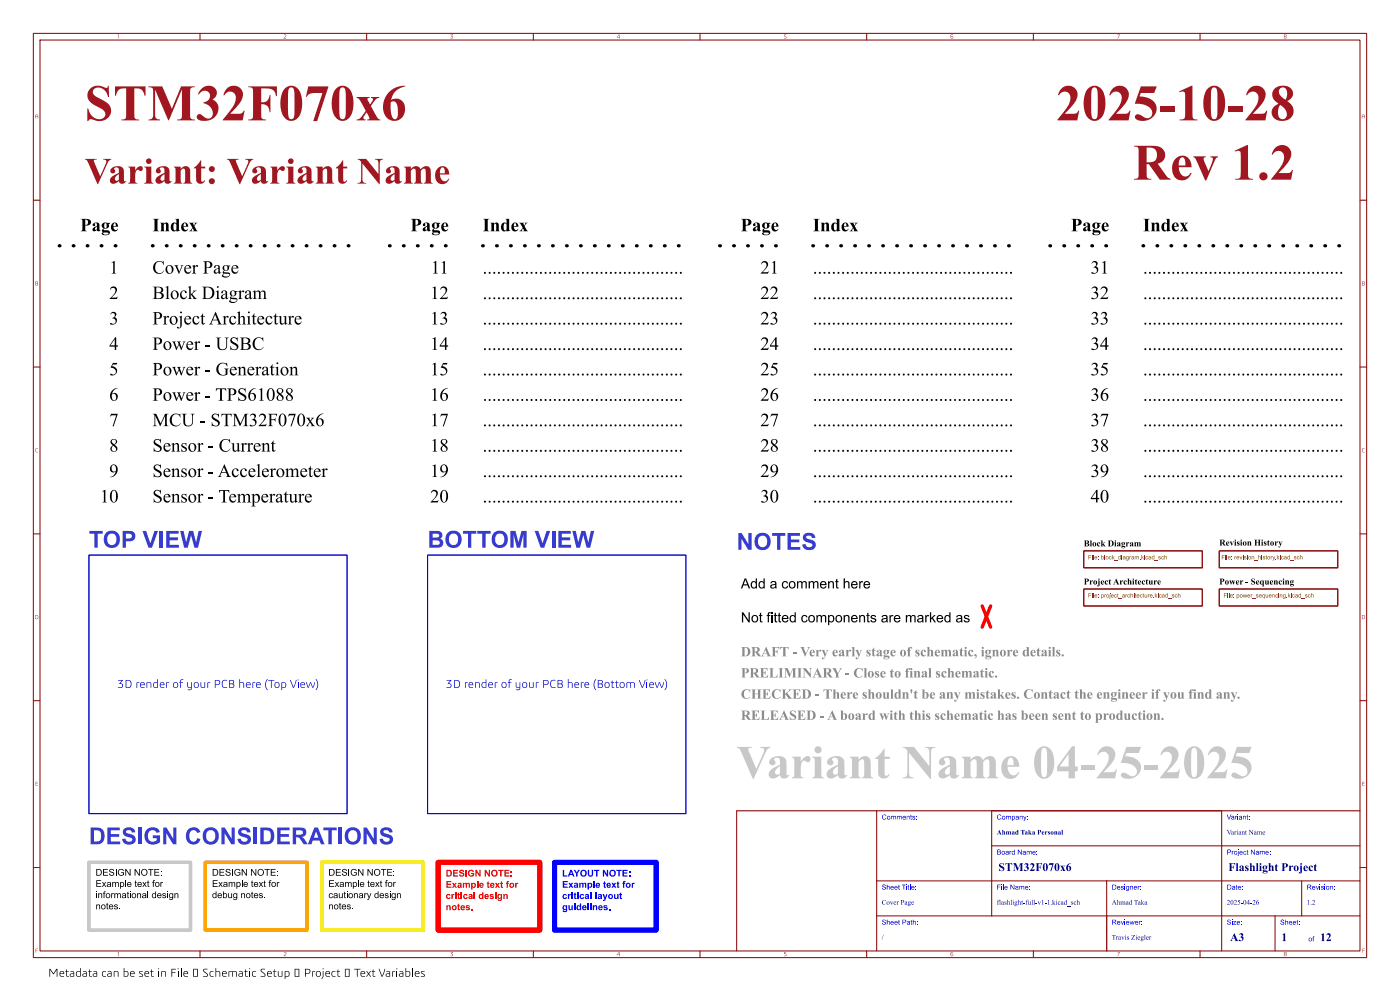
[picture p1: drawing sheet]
<svg xmlns="http://www.w3.org/2000/svg" width="420mm" height="297mm" viewBox="0 0 420 297" stroke-linecap="round" stroke-linejoin="round" font-family="sans-serif">
<defs><g id="words">
<g font-size="15.3" fill="#a21622">
<text x="25.4" y="37.9">STM32F070x6</text>
<text x="316.8" y="37.9">2025-10-28</text>
<text x="339.9" y="55.7">Rev1.2</text>
</g>
<text font-size="14.2" fill="#c8c8c8" x="221" y="235">VariantName04-25-2025</text>
<text font-size="11.1" fill="#a21622" x="25.4" y="56.4">Variant:VariantName</text>
<g font-size="7" fill="#353ccf">
<text x="26.7" y="165">TOP VIEW</text>
<text x="128.3" y="165">BOTTOM VIEW</text>
<text x="221" y="165.6">NOTES</text>
<text x="26.7" y="253.9">DESIGN CONSIDERATIONS</text>
</g>
<g font-size="5.6">
<text x="24.1" y="70">Page</text>
<text x="45.7" y="70">Index</text>
<text x="123.1" y="70">Page</text>
<text x="144.8" y="70">Index</text>
<text x="222.2" y="70">Page</text>
<text x="243.8" y="70">Index</text>
<text x="321.2" y="70">Page</text>
<text x="342.9" y="70">Index</text>
<text x="32.8" y="82.7">1</text>
<text x="45.7" y="82.7">CoverPage</text>
<text x="129.2" y="82.7">11</text>
<text x="144.8" y="82.7">...........................................</text>
<text x="228.1" y="82.7">21</text>
<text x="243.8" y="82.7">...........................................</text>
<text x="327.1" y="82.7">31</text>
<text x="342.9" y="82.7">...........................................</text>
<text x="32.8" y="90.3">2</text>
<text x="45.7" y="90.3">Block Diagram</text>
<text x="129" y="90.3">12</text>
<text x="144.8" y="90.3">...........................................</text>
<text x="228.1" y="90.3">22</text>
<text x="243.8" y="90.3">...........................................</text>
<text x="327.1" y="90.3">32</text>
<text x="342.9" y="90.3">...........................................</text>
<text x="32.8" y="97.9">3</text>
<text x="45.7" y="97.9">ProjectArchitecture</text>
<text x="129" y="97.9">13</text>
<text x="144.8" y="97.9">...........................................</text>
<text x="228.1" y="97.9">23</text>
<text x="243.8" y="97.9">...........................................</text>
<text x="327.1" y="97.9">33</text>
<text x="342.9" y="97.9">...........................................</text>
<text x="32.8" y="105.5">4</text>
<text x="45.7" y="105.5">Power- USBC</text>
<text x="129" y="105.5">14</text>
<text x="144.8" y="105.5">...........................................</text>
<text x="228.1" y="105.5">24</text>
<text x="243.8" y="105.5">...........................................</text>
<text x="327.1" y="105.5">34</text>
<text x="342.9" y="105.5">...........................................</text>
<text x="32.8" y="113.2">5</text>
<text x="45.7" y="113.2">Power- Generation</text>
<text x="129" y="113.2">15</text>
<text x="144.8" y="113.2">...........................................</text>
<text x="228.1" y="113.2">25</text>
<text x="243.8" y="113.2">...........................................</text>
<text x="327.1" y="113.2">35</text>
<text x="342.9" y="113.2">...........................................</text>
<text x="32.8" y="120.8">6</text>
<text x="45.7" y="120.8">Power- TPS61088</text>
<text x="129" y="120.8">16</text>
<text x="144.8" y="120.8">...........................................</text>
<text x="228.1" y="120.8">26</text>
<text x="243.8" y="120.8">...........................................</text>
<text x="327.1" y="120.8">36</text>
<text x="342.9" y="120.8">...........................................</text>
<text x="32.8" y="128.4">7</text>
<text x="45.7" y="128.4">MCU - STM32F070x6</text>
<text x="129" y="128.4">17</text>
<text x="144.8" y="128.4">...........................................</text>
<text x="228.1" y="128.4">27</text>
<text x="243.8" y="128.4">...........................................</text>
<text x="327.1" y="128.4">37</text>
<text x="342.9" y="128.4">...........................................</text>
<text x="32.8" y="136">8</text>
<text x="45.7" y="136">Sensor- Current</text>
<text x="129" y="136">18</text>
<text x="144.8" y="136">...........................................</text>
<text x="228.1" y="136">28</text>
<text x="243.8" y="136">...........................................</text>
<text x="327.1" y="136">38</text>
<text x="342.9" y="136">...........................................</text>
<text x="32.8" y="143.6">9</text>
<text x="45.7" y="143.6">Sensor- Accelerometer</text>
<text x="129" y="143.6">19</text>
<text x="144.8" y="143.6">...........................................</text>
<text x="228.1" y="143.6">29</text>
<text x="243.8" y="143.6">...........................................</text>
<text x="327.1" y="143.6">39</text>
<text x="342.9" y="143.6">...........................................</text>
<text x="30" y="151.3">10</text>
<text x="45.7" y="151.3">Sensor- Temperature</text>
<text x="129" y="151.3">20</text>
<text x="144.8" y="151.3">...........................................</text>
<text x="228.1" y="151.3">30</text>
<text x="243.8" y="151.3">...........................................</text>
<text x="327.1" y="151.3">40</text>
<text x="342.9" y="151.3">...........................................</text>
</g>
<g font-size="4.2">
<text x="222.2" y="176.9">Add a comment here</text>
<text x="222.2" y="187">Not fitted components are marked as</text>
</g>
<g font-size="4.2" fill="#8c8c8c">
<text x="222.2" y="197.2">DRAFT - Veryearlystageofschematic,ignoredetails.</text>
<text x="222.2" y="203.6">PRELIMINARY - Closetofinalschematic.</text>
<text x="222.2" y="209.9">CHECKED - Thereshouldn'tbeanymistakes.Contacttheengineerif youfindany.</text>
<text x="222.2" y="216.3">RELEASED - A boardwiththisschematichasbeensenttoproduction.</text>
</g>
<g font-size="3.5" fill="#0000c2">
<text x="35.1" y="206.9">3D renderof yourPCBhere(TopView)</text>
<text x="133.7" y="206.9">3D renderof yourPCBhere(BottomView)</text>
</g>
<g font-size="3.5" fill="#00007f">
<text x="299.5" y="261.9">STM32F070x6</text>
<text x="368.5" y="261.9">FlashlightProject</text>
<text x="369" y="282.9">A3</text>
<text x="384.4" y="282.9">1</text>
<text x="396" y="282.9">12</text>
</g>
<g font-size="3.5">
<text x="14.4" y="293.8">Metadata canbe setin Fileþÿ!’</text>
<text x="60.6" y="293.8">SchematicSetupþÿ!’</text>
<text x="91.1" y="293.8">Projectþÿ!’</text>
<text x="106.2" y="293.8">TextVariables</text>
</g>
<g font-size="2.8">
<text x="28.7" y="266.9">Example text for</text>
<text x="63.6" y="266.9">Example text for</text>
<text x="98.5" y="266.9">Example text for</text>
<text x="28.7" y="270.3">informational design</text>
<text x="28.7" y="273.7">notes.</text>
<text x="63.6" y="270.3">debug notes.</text>
<text x="98.5" y="270.3">cautionary design</text>
<text x="98.5" y="273.7">notes.</text>
</g>
<g font-size="2.8" fill="#f00">
<text x="133.7" y="267.2">Example text for</text>
<text x="133.7" y="270.5">critical design</text>
<text x="133.7" y="273.9">notes.</text>
</g>
<g font-size="2.8" fill="#00f">
<text x="168.6" y="267.2">Example text for</text>
<text x="168.6" y="270.5">critical layout</text>
<text x="168.6" y="273.9">guidelines.</text>
</g>
<g font-size="2.7">
<text x="325.1" y="164.1">BlockDiagram</text>
<text x="365.8" y="163.8">RevisionHistory</text>
<text x="325.1" y="175.5">ProjectArchitecture</text>
<text x="365.8" y="175.5">Power- Sequencing</text>
</g>
<g font-size="2.1" fill="#00f">
<text x="264.5" y="246.2">Comments:</text>
<text x="299" y="246.2">Company:</text>
<text x="368" y="246.2">Variant:</text>
<text x="299" y="256.7">Board Name:</text>
<text x="368" y="256.7">Project Name:</text>
<text x="264.5" y="267.2">Sheet Title:</text>
<text x="299" y="267.2">File Name:</text>
<text x="333.5" y="267.2">Designer:</text>
<text x="368" y="267.2">Date:</text>
<text x="392" y="267.2">Revision:</text>
<text x="264.5" y="277.7">Sheet Path:</text>
<text x="333.5" y="277.7">Reviewer:</text>
<text x="368" y="277.7">Size:</text>
<text x="384" y="277.7">Sheet:</text>
<text x="392.5" y="282.7">of</text>
</g>
<g font-size="2.1" fill="#00007f">
<text x="299" y="250.7">AhmadTakaPersonal</text>
<text x="368" y="250.7">VariantName</text>
<text x="264.5" y="271.7">CoverPage</text>
<text x="299" y="271.7">flashlight-full-v1-1.kicad_sch</text>
<text x="333.5" y="271.7">AhmadTaka</text>
<text x="368" y="271.7">2025-04-26</text>
<text x="392" y="271.7">1.2</text>
<text x="264.5" y="282.2">/</text>
<text x="333.5" y="282.2">TravisZiegler</text>
</g>
<g font-size="1.8" fill="#840000">
<text x="35" y="11.9">1</text>
<text x="85" y="11.9">2</text>
<text x="135" y="11.9">3</text>
<text x="185" y="11.9">4</text>
<text x="235" y="11.9">5</text>
<text x="285" y="11.9">6</text>
<text x="335" y="11.9">7</text>
<text x="385" y="11.9">8</text>
<text x="10.4" y="35.9">A</text>
<text x="408.4" y="35.9">A</text>
<text x="10.4" y="85.9">B</text>
<text x="408.4" y="85.9">B</text>
<text x="10.5" y="135.9">C</text>
<text x="408.5" y="135.9">C</text>
<text x="10.4" y="185.9">D</text>
<text x="408.4" y="185.9">D</text>
<text x="10.5" y="235.9">E</text>
<text x="408.5" y="235.9">E</text>
<text x="10.5" y="285.9">F</text>
<text x="35" y="286.9">1</text>
<text x="85" y="286.9">2</text>
<text x="135" y="286.9">3</text>
<text x="185" y="286.9">4</text>
<text x="235" y="286.9">5</text>
<text x="285" y="286.9">6</text>
<text x="335" y="286.9">7</text>
<text x="385" y="286.9">8</text>
<text x="408.5" y="285.9">F</text>
</g>
<g font-size="1.8" fill="#725600">
<text x="326.4" y="168.4">File: block_diagram.kicad_sch</text>
<text x="366.4" y="168.4">File: revision_history.kicad_sch</text>
<text x="326.4" y="179.8">File: project_architecture.kicad_sch</text>
<text x="367" y="179.8">File: power_sequencing.kicad_sch</text>
</g>
</g></defs>
<g fill="none" stroke="#840000" stroke-width=".3">
<path d="M10 10h400v277h-400zM12 12h396v273h-396zM60 10v2M110 10v2M160 10v2M210 10v2M260 10v2M310 10v2M360 10v2M10 60h2M408 60h2M10 110h2"/>
<path d="M408 110h2M10 160h2M408 160h2M325.1 165.1h35.6v5.1h-35.6zM325.1 176.5h35.6v5.1h-35.6zM365.8 176.5h35.5v5.1h-35.5zM365.8 165.1h35.5v5.1h-35.5zM10 210h2M408 210h2M263 243v42M297.5 253.5h110.5M297.5 243v31.5"/>
<path d="M366.5 243v42M408 243h-187v42M10 260h2M263 274.5h145M263 264h145M332 264v21M382.5 274.5v10.5M390.5 264v10.5M408 260h2M60 285v2M110 285v2M160 285v2"/>
<path d="M210 285v2M260 285v2M310 285v2M360 285v2"/>
</g>
<g fill="#725600">
<path d="M367.2 177.8h.8l-.7 .1v.4h.6l-.6 .2v.6h-.1z"/>
<path d="M368.2 177.8l.2 .2z"/>
<path d="M368.6 177.8h.2v1.3h-.2z"/>
<path d="M383.5 177.8l.2 .2z"/>
<path d="M386.4 177.8h.2v.7l.5-.4-.3 .4 .4 .6-.5-.5-.3 .5z"/>
<path d="M387.3 177.8l.1 .2z"/>
<path d="M389.6 178.2l.5 .1 .2-.5v1.3l-.6-.1-.2-.3 .2-.1a.25 .25 0 0 0 .3 .2 .25 .25 0 0 0 .1-.4 .25 .25 0 0 0-.4 .1l-.2 .1z"/>
<path d="M393.3 177.8l.2 .5h.5l.1 .8-.4-.8-.4 .8z"/>
</g>
<path d="M325.1 165.1h35.6v5.1h-35.6z" fill="none" stroke="#840000" stroke-width=".3"/>
<g fill="#725600">
<path d="M326.5 166.4h.9l-.7 .1v.4h.6l-.6 .2v.5h-.2z"/>
<path d="M327.6 166.4l.1 .1z"/>
<path d="M328 166.4h.1v1.2h-.1z"/>
<path d="M330.4 166.4l.1 .4a.42 .42 0 0 1 .7 .4 .42 .42 0 0 1-.7 .3l-.1 .1 .1-.4a.26 .26 0 0 0 .4 .2 .26 .26 0 0 0 0-.5 .26 .26 0 0 0-.4 .2l-.1 .1z"/>
<path d="M331.3 166.4h.2v1.2h-.2z"/>
<path d="M333.6 166.4h.2v.7l.5-.4-.3 .4 .4 .5-.5-.4-.3 .4z"/>
<path d="M335.6 166.8h.5l.1-.4v1.2h-.6l-.2-.3 .2-.1a.25 .25 0 0 0 .4 .2 .25 .25 0 0 0 0-.5 .25 .25 0 0 0-.4 .2l-.2 .1z"/>
<path d="M336.5 166.4l.1 .1z"/>
<path d="M342.4 166.4h.2v.7l.5-.4-.3 .4 .4 .5-.5-.4-.3 .4z"/>
<path d="M343.3 166.4l.1 .1z"/>
<path d="M345.6 166.8h.5l.2-.4v1.2h-.6l-.2-.3 .2-.1a.25 .25 0 0 0 .3 .2 .25 .25 0 0 0 .1-.5 .25 .25 0 0 0-.4 .2l-.2 .1z"/>
<path d="M349.3 166.4l.2 .4h.5l.1 .8-.4-.8-.4 .8z"/>
</g>
<path d="M365.8 165.1h35.5v5.1h-35.5z" fill="none" stroke="#840000" stroke-width=".3"/>
<g fill="#725600">
<path d="M366.5 166.4h.9l-.7 .1v.4h.6l-.6 .2v.5h-.2z"/>
<path d="M367.6 166.4l.2 .1z"/>
<path d="M368 166.4h.1v1.2h-.1z"/>
<path d="M372.8 166.4l.2 .1z"/>
<path d="M374.1 166.4l.2 .1z"/>
<path d="M377.5 166.4l.1 .4h.6v.8l-.3-.8-.4 .8z"/>
<path d="M378.5 166.4l.1 .1z"/>
<path d="M379.8 166.5l.1-.1 .2 .3-.2 .7 .2 .2h-.3z"/>
<path d="M383.1 166.4h.1v.7l.6-.4-.4 .4 .4 .5-.5-.4-.2 .4z"/>
<path d="M384 166.4l.1 .1z"/>
<path d="M386.3 166.8h.5l.2-.4v1.2h-.6l-.2-.3 .1-.1a.25 .25 0 0 0 .4 .2 .25 .25 0 0 0 0-.5 .25 .25 0 0 0-.4 .2l-.1 .1z"/>
<path d="M390 166.4l.1 .4h.6v.8l-.3-.8-.4 .8z"/>
</g>
<path d="M325.1 176.5h35.6v5.1h-35.6z" fill="none" stroke="#840000" stroke-width=".3"/>
<g fill="#725600">
<path d="M326.5 177.8h.9l-.7 .1v.4h.6l-.6 .2v.6h-.2z"/>
<path d="M327.6 177.8l.1 .2z"/>
<path d="M328 177.8h.1v1.3h-.1z"/>
<path d="M332.9 177.8l.2 .2z"/>
<path d="M335.2 177.9l.2-.1 .1 .3-.1 .7 .2 .3-.4-.1z"/>
<path d="M339.1 177.8l.2 .5h.6v.8l-.4-.8-.4 .8z"/>
<path d="M340.1 177.8l.2 .2z"/>
<path d="M340.6 177.9l.1-.1 .2 .3-.2 .7 .2 .3-.3-.1z"/>
<path d="M342.9 177.9l.2-.1 .1 .3-.1 .7 .2 .3-.4-.1z"/>
<path d="M346.5 177.8h.1v.7l.6-.4-.4 .4 .4 .6-.5-.5-.2 .5z"/>
<path d="M347.3 177.8l.2 .2z"/>
<path d="M349.7 178.2l.5 .1 .2-.5v1.3l-.7-.1-.1-.3 .1-.1a.25 .25 0 0 0 .4 .2 .25 .25 0 0 0 0-.4 .25 .25 0 0 0-.4 .1l-.1 .1z"/>
<path d="M353.4 177.8l.1 .5h.6v.8l-.3-.8-.4 .8z"/>
</g>
<path d="M17.8 73.7h17.8M45.7 73.7h61M116.8 73.7h17.8M144.8 73.7h60.9M215.9 73.7h17.8M243.8 73.7h61M315 73.7h17.7M342.9 73.7h61" fill="none" stroke="#000" stroke-width="1" stroke-dasharray=".2 4"/>
<path d="M294.6 181.6l2.6 6.4M297.2 181.6l-2.6 6.4" fill="none" stroke="#f00" stroke-width="1"/>
<path d="M26.7 258.4h30.4v20.4h-30.4z" fill="none" stroke="#c8c8c8" stroke-width="1"/>
<g fill="#000">
<path d="M28.9 263.8h1.4v.2h-1.1v.6h1.1v.3h-1.1v.7h1.2v.2h-1.5zM28.9 260.4h.7a1.01 1.01 0 0 1 .9 1 1.01 1.01 0 0 1-.9 1h-.7v-.2h.7a.78 .78 0 0 0 .7-.8 .78 .78 0 0 0-.7-.7h-.4v1.5h-.3zM30.9 260.4h1.5v.3h-1.2v.6h1.1v.2h-1.1v.7h1.2v.2h-1.5zM31.2 267.2l.5-.1-.4 .4 .3 .4h-.3v1.3h-.2v-1.3h-.2zM32 270.7l.3-.1v.5h.2v.2h-.2v.8l.2 .4-.5-.1v-1.1h-.2zM32.9 260.6l1-.1 .3 .4-.2 .1a.43 .43 0 0 0-.5-.5 .43 .43 0 0 0-.3 .7l.3 .1a.68 .68 0 0 1 .7 .9 .68 .68 0 0 1-1.1 .2l-.4-.5 .2-.1a.49 .49 0 0 0 .6 .5 .49 .49 0 0 0 .4-.6l-1-.4zM35.6 260.7l1-.3 .5 .4 .1 .2-.3 .1a.78 .78 0 0 0-1.1-.1 .78 .78 0 0 0 0 1.1 .78 .78 0 0 0 1.1-.1v-.3h-.5v-.3h.8v.8a1.08 1.08 0 0 1-1.5 0 1.08 1.08 0 0 1-.1-1.5zM37.6 260.4h.3l1 1.6v-1.6h.3v2h-.3l-1.1-1.5v1.5h-.2zM38.2 267.4l.3-.2v.5h.2v.2h-.2v.9l.3 .4-.5-.2-.1-1.1h-.2zM40.4 260.4h.3l1 1.6v-1.6h.3v2h-.3l-1.1-1.5v1.5h-.2zM40.6 264l.2-.2v.6h.3v.1h-.3v.9l.3 .4-.5-.1v-1.2h-.2zM42.6 260.7a.99 .99 0 0 1 1.5 .1 .99 .99 0 0 1-.5 1.5 .99 .99 0 0 1-1.3-.8h.3a.75 .75 0 0 0 1.1 .7 .75 .75 0 0 0 .1-1.3l-.8-.2-.3 .3-.1 .5h-.3z"/>
<path d="M44.3 264l.2-.2v.6h.3v.1h-.3v.9l.3 .4-.5-.1v-1.2h-.2zM44.4 260.4h1.6v.3h-.6v1.7h-.3v-1.7h-.7zM46 263.9l.5-.1-.4 .3 .3 .4h-.3v1.3h-.2v-1.3h-.3zM46.3 260.4h1.5v.3h-1.2v.6h1.1v.2h-1.1v.7h1.2v.2h-1.5zM45.8 267.8l.4-.1 .4 .2v-.7h.2v2l-.2-.2-.3 .2-.4-.1-.3-.5 .2-.2a.45 .45 0 0 0 .6 .6 .45 .45 0 0 0 .2-.8l-.5-.3-.3 .5h-.2zM48.2 261h.3v.3h-.3zM48.2 262.2h.3v.2h-.3zM50.2 267.2h.2v.2h-.2zM63.8 263.8h1.5v.2h-1.2v.6h1.1v.3h-1.1v.7h1.2v.2h-1.5zM63.8 260.4h.7a1.01 1.01 0 0 1 1 1 1.01 1.01 0 0 1-1 1h-.7v-.2h.7a.78 .78 0 0 0 .7-.8 .78 .78 0 0 0-.7-.7h-.4v1.5h-.3zM63.9 267.8l.4-.1 .4 .2v-.7h.2v2l-.2-.2-.3 .2-.4-.1-.3-.5 .2-.2a.45 .45 0 0 0 .6 .6 .45 .45 0 0 0 .2-.8l-.5-.3-.3 .5h-.2zM65.8 260.4h1.5v.3h-1.2v.6h1.1v.2h-1.1v.7h1.2v.2h-1.5z"/>
<path d="M66.9 267.2h.2v.7a.66 .66 0 0 1 1 .5 .66 .66 0 0 1-1 .6l-.2 .2v-.8h.2a.46 .46 0 0 0 .6 .6 .46 .46 0 0 0 .2-.8l-.5-.3-.3 .5h-.2zM67.8 260.6l1-.1 .3 .4-.2 .1a.43 .43 0 0 0-.5-.5 .43 .43 0 0 0-.3 .7l.3 .1a.68 .68 0 0 1 .7 .9 .68 .68 0 0 1-1.1 .2l-.4-.5 .3-.1a.49 .49 0 0 0 .5 .5 .49 .49 0 0 0 .4-.6l-1-.4zM70.5 260.7l1.1-.3 .4 .4 .1 .2-.2 .1a.78 .78 0 0 0-1.2-.1 .78 .78 0 0 0 0 1.1 .78 .78 0 0 0 1.2-.1v-.3h-.6v-.3h.8v.8a1.08 1.08 0 0 1-1.5 0 1.08 1.08 0 0 1-.1-1.5zM72.5 260.4h.3l1 1.6v-1.6h.3v2h-.3l-1-1.5v1.5h-.3zM75.3 260.4h.3l1 1.6v-1.6h.3v2h-.3l-1-1.5v1.5h-.3zM75.5 264l.2-.2v.6h.3v.1h-.3v.9l.3 .4-.5-.1v-1.2h-.2zM75.5 267.4l.2-.2v.5h.3v.2h-.3v.9l.3 .4-.5-.2v-1.1h-.2zM77.5 260.7a.99 .99 0 0 1 1.6 .1 .99 .99 0 0 1-.5 1.5 .99 .99 0 0 1-1.3-.8h.2a.75 .75 0 0 0 1.1 .7 .75 .75 0 0 0 .2-1.3l-.8-.2-.4 .3-.1 .5h-.2zM79.2 264l.3-.2v.6h.2v.1h-.2v.9l.2 .4-.5-.1v-1.2h-.2zM79.4 260.4h1.5v.3h-.6v1.7h-.3v-1.7h-.6zM80.9 263.9l.5-.1-.4 .3 .3 .4h-.3v1.3h-.2v-1.3h-.2zM81.2 260.4h1.5v.3h-1.2v.6h1.1v.2h-1.1v.7h1.2v.2h-1.5z"/>
<path d="M83.1 261h.3v.3h-.3zM83.1 262.2h.3v.2h-.3zM98.7 263.8h1.5v.2h-1.2v.6h1.1v.3h-1.1v.7h1.2v.2h-1.5zM98.7 260.4h.7a1.01 1.01 0 0 1 1 1 1.01 1.01 0 0 1-.9 1h-.8v-.2h.7a.78 .78 0 0 0 .7-.8 .78 .78 0 0 0-.7-.7h-.4v1.5h-.3zM100.8 260.4h1.4v.3h-1.2v.6h1.1v.2h-1.1v.7h1.3v.2h-1.5zM101.9 270.7l.2-.1v.5h.3v.2h-.3v.8l.3 .4-.5-.1v-1.1h-.2zM102.8 260.6l.9-.1 .4 .4-.3 .1a.43 .43 0 0 0-.5-.5 .43 .43 0 0 0-.3 .7l.3 .1a.68 .68 0 0 1 .8 .9 .68 .68 0 0 1-1.2 .2l-.4-.5 .3-.1a.49 .49 0 0 0 .5 .5 .49 .49 0 0 0 .4-.6l-1-.4zM103.3 267.4l.2-.2v.5h.3v.2h-.3v.9l.3 .4-.5-.2v-1.1h-.2zM105.5 260.7l1-.3 .4 .4 .1 .2-.2 .1a.78 .78 0 0 0-1.2-.1 .78 .78 0 0 0 .1 1.1 .78 .78 0 0 0 1.1-.1v-.3h-.6v-.3h.9v.8a1.08 1.08 0 0 1-1.6 0 1.08 1.08 0 0 1 0-1.5zM107.4 260.4h.3l1.1 1.6v-1.6h.2v2h-.3l-1-1.5v1.5h-.3zM110.2 260.4h.3l1.1 1.6v-1.6h.2v2h-.3l-1-1.5v1.5h-.3zM110.4 264l.3-.2v.6h.2v.1h-.2v.9l.2 .4-.5-.1v-1.2h-.2z"/>
<path d="M112.4 260.7a.99 .99 0 0 1 1.6 .1 .99 .99 0 0 1-.5 1.5 .99 .99 0 0 1-1.3-.8h.3a.75 .75 0 0 0 1 .7 .75 .75 0 0 0 .2-1.3l-.8-.2-.4 .3v.5h-.3zM112.5 267.8l.4-.1 .4 .2v-.7h.3v2l-.3-.2-.2 .2-.5-.1-.3-.5 .3-.2a.45 .45 0 0 0 .5 .6 .45 .45 0 0 0 .2-.8l-.5-.3-.2 .5h-.3zM114.1 264l.3-.2v.6h.2v.1h-.2v.9l.3 .4-.5-.1-.1-1.2h-.1zM114.3 260.4h1.6v.3h-.7v1.7h-.3v-1.7h-.6zM115.8 263.9l.5-.1-.3 .3 .2 .4h-.2v1.3h-.3v-1.3h-.2zM116.2 260.4h1.4v.3h-1.2v.6h1.1v.2h-1.1v.7h1.2v.2h-1.4zM118.1 261h.2v.3h-.2zM118.1 262.2h.2v.2h-.2z"/>
</g>
<path d="M34.8 260.4v2M37.7 263.8v2M44.4 267.2v2M69.7 260.4v2M72.6 263.8v2M104.7 260.4v2M107.5 263.8v2" fill="none" stroke="#000" stroke-width=".3"/>
<path d="M96.5 258.4h30.5v20.4h-30.5z" fill="none" stroke="#faec00" stroke-width="1"/>
<path d="M61.6 258.4h30.5v20.4h-30.5z" fill="none" stroke="#ffa500" stroke-width="1"/>
<path d="M26.7 166.4h77.4v77.4h-77.4z" fill="none" stroke="#0000c2" stroke-width=".3"/>
<path d="M131.4 258.4h30.5v20.4h-30.5z" fill="none" stroke="#f00" stroke-width="1.5"/>
<g fill="#f00">
<path d="M133.9 260.7h.7a1.01 1.01 0 0 1 1 1 1.01 1.01 0 0 1-.9 1h-.8v-.3h.4a.69 .69 0 0 0 .9-.7 .69 .69 0 0 0-.9-.7v1.4h-.4z"/>
<path d="M135.9 260.7h1.5v.3h-1.1v.5h1v.3h-1v.6h1.1v.3h-1.5z"/>
<path d="M137.9 260.8l.6-.1a.65 .65 0 0 1 .8 .6l-.9-.3-.3 .2 .3 .2a.75 .75 0 0 1 .8 1 .75 .75 0 0 1-1.3 .2l-.2-.5 .4-.1a.37 .37 0 0 0 .4 .5 .37 .37 0 0 0 .2-.6 .7 .7 0 0 1-.8-.2 .7 .7 0 0 1 0-.9z"/>
</g>
<path d="M139.8 260.7v2" fill="none" stroke="#f00" stroke-width=".4"/>
<g fill="#f00">
<path d="M140.7 260.9l1-.2 .5 .5-.4 .1a.64 .64 0 0 0-.9 0 .64 .64 0 0 0 0 .9 .64 .64 0 0 0 .9 0v-.2h-.4v-.4h.8v.8a1.09 1.09 0 0 1-1.5 .1 1.09 1.09 0 0 1 0-1.6z"/>
<path d="M142.6 260.7h.4l.8 1.3v-1.3h.4v2h-.4l-.8-1.3v1.3h-.4z"/>
<path d="M145.4 260.7h.4l.8 1.3v-1.3h.4v2h-.4l-.8-1.3v1.3h-.4z"/>
<path d="M147.6 260.9a1 1 0 0 1 1.6 .2 1 1 0 0 1-.5 1.5 1 1 0 0 1-1.4-.9h.5a.63 .63 0 0 0 .8 .6 .63 .63 0 0 0 .2-1l-.6-.3-.4 .3v.4h-.5z"/>
<path d="M149.5 260.7h1.5v.3h-.5v1.7h-.4v-1.7h-.6z"/>
<path d="M151.3 260.7h1.5v.3h-1.1v.5h1v.3h-1v.6h1.1v.3h-1.5z"/>
<path d="M153.2 261.2h.4v.4h-.4z"/>
<path d="M153.2 262.3h.4v.4h-.4z"/>
<path d="M133.9 264h1.5v.4h-1.1v.4h1v.4h-1v.5h1.1v.4h-1.5z"/>
</g>
<path d="M143.3 264v2.1" fill="none" stroke="#f00" stroke-width=".38"/>
<g fill="#f00">
<path d="M146.2 264.3l.4-.2v.5h.2v.3h-.2v.6l.3 .5-.7-.1v-1h-.2z"/>
<path d="M150.2 264.3l.4-.2v.5h.3v.3h-.3v.6l.3 .5-.6-.1-.1-1h-.1z"/>
<path d="M152.1 264.1h.6v.2l-.3 .1 .3 .5h-.3v1.2h-.4v-1.2h-.2z"/>
<path d="M137.3 267.7l.4-.2v.5h.3v.3h-.3v.6l.3 .5-.6-.1-.1-1h-.1z"/>
</g>
<path d="M142.3 267.4v2" fill="none" stroke="#f00" stroke-width=".38"/>
<g fill="#f00">
<path d="M143.8 268.1l.4-.2 .4 .2v-.7h.4v2h-.3v-.2l-.7 .2-.4-.7h.4v.2a.34 .34 0 0 0 .5 .1 .34 .34 0 0 0 0-.6 .34 .34 0 0 0-.5 .1l-.4 .2z"/>
<path d="M137.3 271l.4-.2v.5h.3v.3h-.3v.6l.3 .6-.6-.2-.1-1h-.1z"/>
</g>
<path d="M166.4 258.4h30.4v20.4h-30.4z" fill="none" stroke="#00f" stroke-width="1.5"/>
<g fill="#00f">
<path d="M168.8 260.7h.4v1.7h1v.3h-1.4z"/>
<path d="M171.1 260.7h.4l.8 2h-.4l-.2-.5h-.8l-.1 .5h-.5l.3-.8h1l-.3-.7-.3 .7h-.4z"/>
<path d="M172.1 260.7h.5l.4 .8 .5-.8h.5l-.8 1.2v.8h-.4v-.9z"/>
<path d="M174.4 260.9a1 1 0 0 1 1.5 .2 1 1 0 0 1-.5 1.5 1 1 0 0 1-1.3-.9h.4a.63 .63 0 0 0 .9 .6 .63 .63 0 0 0 .1-1l-.6-.3-.3 .3-.1 .4h-.4z"/>
<path d="M176.3 260.7h.4v1.1a.43 .43 0 0 0 .4 .6 .43 .43 0 0 0 .4-.6v-1.1h.4v1.4a.8 .8 0 0 1-.8 .6 .8 .8 0 0 1-.8-.6z"/>
<path d="M178.2 260.7h1.6v.3h-.6v1.7h-.4v-1.7h-.6z"/>
<path d="M180.9 260.7h.3l.9 1.3v-1.3h.3v2h-.4l-.8-1.3v1.3h-.3z"/>
<path d="M183.1 260.9a1 1 0 0 1 1.5 .2 1 1 0 0 1-.5 1.5 1 1 0 0 1-1.3-.9h.4a.63 .63 0 0 0 .9 .6 .63 .63 0 0 0 .1-1l-.6-.3-.3 .3-.1 .4h-.4z"/>
<path d="M184.9 260.7h1.6v.3h-.6v1.7h-.4v-1.7h-.6z"/>
<path d="M186.8 260.7h1.4v.3h-1v.5h1v.3h-1v.6h1.1v.3h-1.5z"/>
<path d="M188.7 261.2h.4v.4h-.4z"/>
<path d="M188.7 262.3h.4v.4h-.4z"/>
<path d="M168.8 264h1.5v.4h-1.1v.4h1v.4h-1v.5h1.1v.4h-1.5z"/>
</g>
<path d="M178.2 264v2.1" fill="none" stroke="#00f" stroke-width=".38"/>
<g fill="#00f">
<path d="M181.1 264.3l.4-.2v.5h.3v.3h-.3v.6l.3 .5-.6-.1-.1-1h-.2z"/>
<path d="M185.2 264.3l.4-.2v.5h.2v.3h-.2v.6l.2 .5-.6-.1v-1h-.2z"/>
<path d="M187 264.1h.7l-.1 .2-.3 .1 .3 .5h-.3v1.2h-.4v-1.2h-.2z"/>
<path d="M172.3 267.7l.3-.2v.5h.3v.3h-.3v.6l.3 .5-.6-.1v-1h-.2z"/>
</g>
<path d="M177.3 267.4v2M178.8 267.4v2" fill="none" stroke="#00f" stroke-width=".38"/>
<g fill="#00f">
<path d="M185.9 267.7l.4-.2v.5h.3v.3h-.3v.6l.3 .5-.6-.1-.1-1h-.1z"/>
<path d="M173.1 271.5l.4-.2 .5 .2v-.7h.3v2h-.3v-.2l-.7 .2-.4-.8h.4l.1 .3a.34 .34 0 0 0 .5 0 .34 .34 0 0 0-.1-.5 .34 .34 0 0 0-.5 .1l-.4 .1z"/>
</g>
<path d="M176.5 270.8v2" fill="none" stroke="#00f" stroke-width=".38"/>
<path d="M128.3 166.4h77.4v77.4h-77.4z" fill="none" stroke="#0000c2" stroke-width=".3"/>
<use href="#words"/>
</svg>
